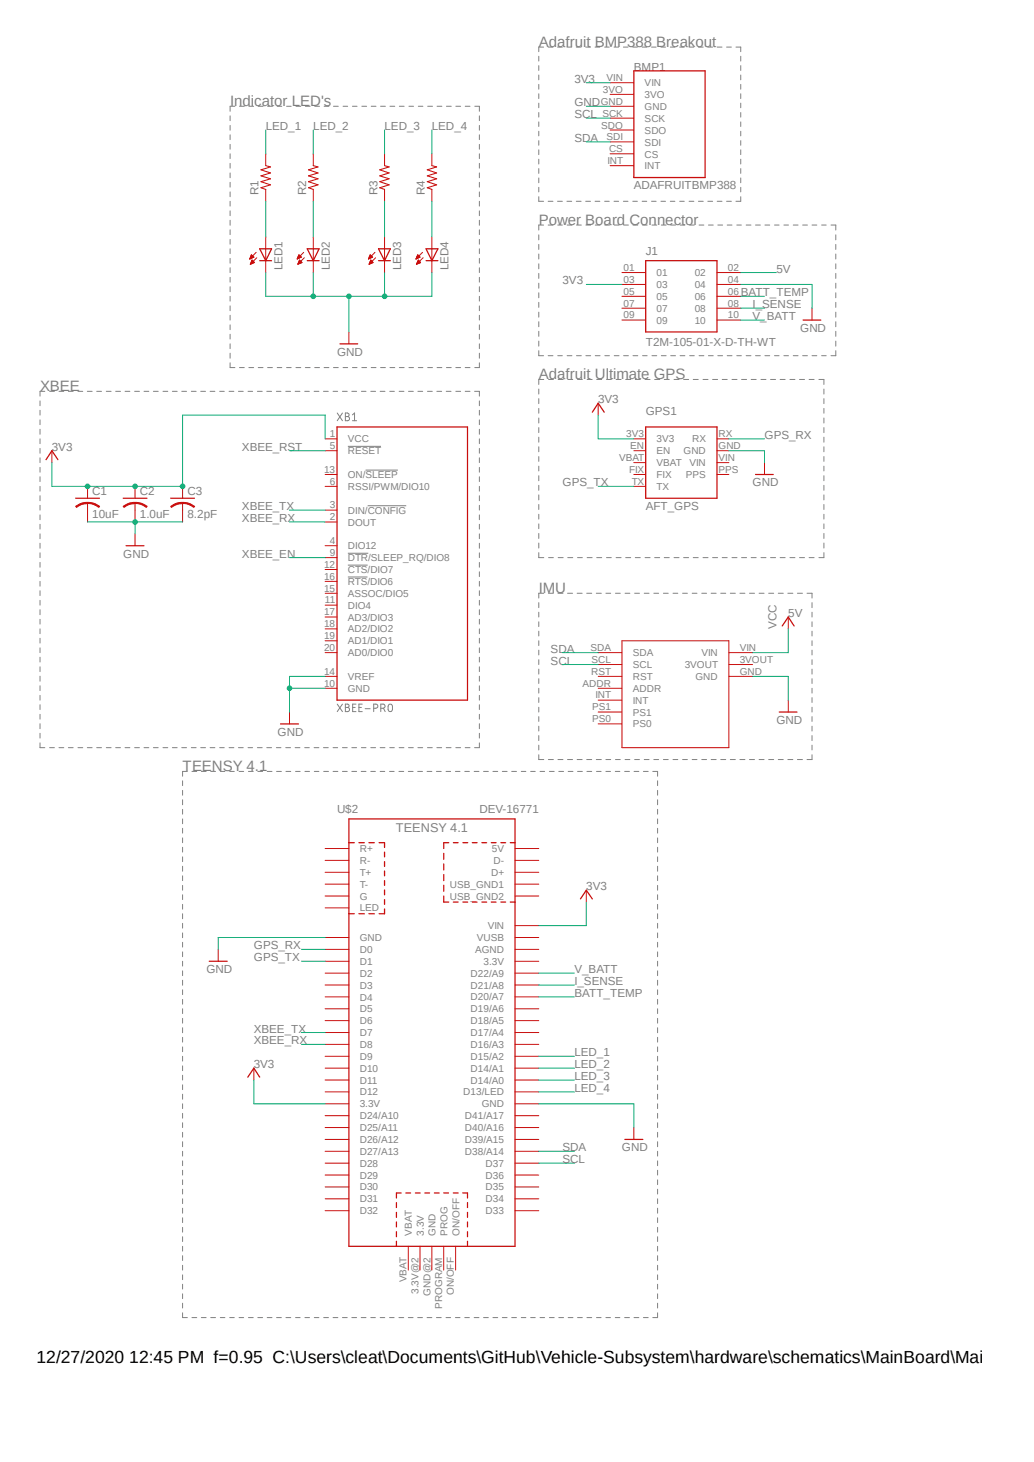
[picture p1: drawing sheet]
<svg xmlns="http://www.w3.org/2000/svg" width="210mm" height="297mm" viewBox="0 0 210 297" stroke-linecap="round" stroke-linejoin="round" font-family="sans-serif">
<defs><g id="words">
<text font-size="3.6" x="7.4" y="276.9">12/27/2020 12:45 PM f=0.95 C:\Users\cleat\Documents\GitHub\Vehicle-Subsystem\hardware\schematics\MainBoard\MainBoard</text>
<g font-size="3" fill="#808080">
<text x="109.4" y="9.6">Adafruit BMP388 Breakout</text>
<text x="46.7" y="21.6">Indicator LED's</text>
<text x="109.4" y="45.7">Power Board Connector</text>
<text x="109.4" y="77.1">Adafruit Ultimate GPS</text>
<text x="8.1" y="79.5">XBEE</text>
<text x="109.4" y="120.5">IMU</text>
<text x="37.1" y="156.7">TEENSY 4.1</text>
</g>
<text font-size="2.6" fill="#808080" x="80.4" y="169">TEENSY 4.1</text>
<g font-size="2.4" fill="#808080">
<text x="116.7" y="16.8">3V3</text>
<text x="128.7" y="14.4">BMP1</text>
<text x="116.7" y="21.6">GND</text>
<text x="54" y="26.4">LED_1</text>
<text x="63.6" y="26.4">LED_2</text>
<text x="78.1" y="26.4">LED_3</text>
<text x="87.7" y="26.4">LED_4</text>
<text x="116.7" y="28.8">SDA</text>
<text x="116.7" y="24">SCL</text>
<text x="52.5" y="39.7" transform="rotate(-90 52.5 39.7)">R1</text>
<text x="62.2" y="39.7" transform="rotate(-90 62.2 39.7)">R2</text>
<text x="76.7" y="39.7" transform="rotate(-90 76.7 39.7)">R3</text>
<text x="86.3" y="39.7" transform="rotate(-90 86.3 39.7)">R4</text>
<text x="128.7" y="38.5">ADAFRUITBMP388</text>
<text x="131.1" y="51.8">J1</text>
<text x="57.4" y="54.9" transform="rotate(-90 57.4 54.9)">LED1</text>
<text x="67" y="54.9" transform="rotate(-90 67 54.9)">LED2</text>
<text x="81.4" y="54.9" transform="rotate(-90 81.4 54.9)">LED3</text>
<text x="91.1" y="54.9" transform="rotate(-90 91.1 54.9)">LED4</text>
<text x="114.3" y="57.8">3V3</text>
<text x="157.7" y="55.4">5V</text>
<text x="150.5" y="60.2">BATT_TEMP</text>
<text x="152.9" y="65">V_BATT</text>
<text x="152.9" y="62.6">I_SENSE</text>
<text x="131.1" y="70.4">T2M-105-01-X-D-TH-WT</text>
<text x="162.5" y="67.4">GND</text>
<text x="68.5" y="72.3">GND</text>
<text x="121.5" y="81.9">3V3</text>
<text x="131.1" y="84.3">GPS1</text>
<text x="155.3" y="89.2">GPS_RX</text>
<text x="10.5" y="91.6">3V3</text>
<text x="49.1" y="91.6">XBEE_RST</text>
<text x="18.8" y="100.6">C1</text>
<text x="28.4" y="100.6">C2</text>
<text x="38.1" y="100.6">C3</text>
<text x="114.3" y="98.8">GPS_TX</text>
<text x="152.9" y="98.8">GND</text>
<text x="18.8" y="105.2">10uF</text>
<text x="28.4" y="105.2">1.0uF</text>
<text x="38.1" y="105.2">8.2pF</text>
<text x="49.1" y="103.6">XBEE_TX</text>
<text x="49.1" y="106">XBEE_RX</text>
<text x="131.1" y="103.6">AFT_GPS</text>
<text x="25" y="113.3">GND</text>
<text x="49.1" y="113.3">XBEE_EN</text>
<text x="160.1" y="125.4">5V</text>
<text x="157.7" y="127.8" transform="rotate(-90 157.7 127.8)">VCC</text>
<text x="111.8" y="132.6">SDA</text>
<text x="111.8" y="135">SCL</text>
<text x="56.4" y="149.5">GND</text>
<text x="157.7" y="147.1">GND</text>
<text x="68.5" y="165.1">U$2</text>
<text x="97.4" y="165.1">DEV-16771</text>
<text x="119.1" y="180.8">3V3</text>
<text x="41.9" y="197.7">GND</text>
<text x="51.6" y="195.3">GPS_TX</text>
<text x="51.6" y="192.9">GPS_RX</text>
<text x="116.7" y="197.7">V_BATT</text>
<text x="116.7" y="200.1">I_SENSE</text>
<text x="116.7" y="202.5">BATT_TEMP</text>
<text x="51.6" y="209.8">XBEE_TX</text>
<text x="51.6" y="212.2">XBEE_RX</text>
<text x="116.7" y="214.6">LED_1</text>
<text x="51.6" y="217">3V3</text>
<text x="116.7" y="217">LED_2</text>
<text x="116.7" y="219.4">LED_3</text>
<text x="116.7" y="221.8">LED_4</text>
<text x="114.3" y="233.9">SDA</text>
<text x="126.3" y="233.9">GND</text>
<text x="114.3" y="236.3">SCL</text>
</g>
<g font-size="2" fill="#808080">
<text x="123.2" y="16.5">VIN</text>
<text x="130.9" y="17.5">VIN</text>
<text x="122" y="21.3">GND</text>
<text x="122.3" y="23.7">SCK</text>
<text x="122.5" y="18.9">3VO</text>
<text x="130.9" y="19.9">3VO</text>
<text x="130.9" y="22.4">GND</text>
<text x="122.1" y="26.1">SDO</text>
<text x="123.2" y="28.5">SDI</text>
<text x="130.9" y="24.8">SCK</text>
<text x="130.9" y="27.2">SDO</text>
<text x="130.9" y="29.6">SDI</text>
<text x="123.4" y="33.3">INT</text>
<text x="123.7" y="30.9">CS</text>
<text x="130.9" y="32">CS</text>
<text x="130.9" y="34.4">INT</text>
<text x="126.7" y="55">01</text>
<text x="126.7" y="57.4">03</text>
<text x="126.7" y="59.9">05</text>
<text x="133.3" y="56.1">01</text>
<text x="133.3" y="58.5">03</text>
<text x="141.1" y="56.1">02</text>
<text x="141.1" y="58.5">04</text>
<text x="147.8" y="55">02</text>
<text x="147.8" y="57.4">04</text>
<text x="147.8" y="59.9">06</text>
<text x="126.7" y="62.3">07</text>
<text x="126.7" y="64.7">09</text>
<text x="133.3" y="60.9">05</text>
<text x="133.3" y="63.3">07</text>
<text x="133.3" y="65.7">09</text>
<text x="141.1" y="60.9">06</text>
<text x="141.1" y="63.3">08</text>
<text x="141.1" y="65.7">10</text>
<text x="147.8" y="62.3">08</text>
<text x="147.8" y="64.7">10</text>
<text x="67" y="88.8">1</text>
<text x="70.7" y="89.9">VCC</text>
<text x="127.2" y="88.8">3V3</text>
<text x="133.3" y="89.9">3V3</text>
<text x="140.6" y="89.9">RX</text>
<text x="146" y="88.8">RX</text>
<text x="67" y="91.2">5</text>
<text x="70.7" y="92.3">RESET</text>
<text x="125.7" y="93.6">VBAT</text>
<text x="128" y="91.2">EN</text>
<text x="133.3" y="92.3">EN</text>
<text x="133.3" y="94.7">VBAT</text>
<text x="138.9" y="92.3">GND</text>
<text x="140" y="94.7">VIN</text>
<text x="146" y="91.2">GND</text>
<text x="146" y="93.6">VIN</text>
<text x="65.8" y="96.1">13</text>
<text x="67" y="98.5">6</text>
<text x="70.7" y="99.5">RSSI/PWM/DIO10</text>
<text x="70.7" y="97.1">ON/SLEEP</text>
<text x="127.8" y="96.1">FIX</text>
<text x="128.3" y="98.5">TX</text>
<text x="133.3" y="97.1">FIX</text>
<text x="133.3" y="99.5">TX</text>
<text x="139.3" y="97.1">PPS</text>
<text x="146" y="96.1">PPS</text>
<text x="67" y="105.7">2</text>
<text x="67" y="103.3">3</text>
<text x="70.7" y="106.8">DOUT</text>
<text x="70.7" y="104.4">DIN/CONFIG</text>
<text x="67" y="110.5">4</text>
<text x="67" y="112.9">9</text>
<text x="70.7" y="111.6">DIO12</text>
<text x="65.8" y="115.4">12</text>
<text x="65.8" y="117.8">16</text>
<text x="70.7" y="114">DTR/SLEEP_RQ/DIO8</text>
<text x="70.7" y="116.4">CTS/DIO7</text>
<text x="70.7" y="118.8">RTS/DIO6</text>
<text x="65.8" y="120.2">15</text>
<text x="65.8" y="125">17</text>
<text x="66" y="122.6">11</text>
<text x="70.7" y="123.7">DIO4</text>
<text x="70.7" y="121.2">ASSOC/DIO5</text>
<text x="65.8" y="127.4">18</text>
<text x="65.8" y="129.8">19</text>
<text x="70.7" y="126.1">AD3/DIO3</text>
<text x="70.7" y="128.5">AD2/DIO2</text>
<text x="70.7" y="130.9">AD1/DIO1</text>
<text x="65.8" y="137.1">14</text>
<text x="65.8" y="132.2">20</text>
<text x="70.7" y="133.3">AD0/DIO0</text>
<text x="119.9" y="132.2">SDA</text>
<text x="120.1" y="137.1">RST</text>
<text x="120.1" y="134.7">SCL</text>
<text x="128.5" y="133.3">SDA</text>
<text x="128.5" y="135.7">SCL</text>
<text x="139.1" y="135.7">3VOUT</text>
<text x="142.5" y="133.3">VIN</text>
<text x="150.2" y="132.2">VIN</text>
<text x="150.2" y="134.7">3VOUT</text>
<text x="150.2" y="137.1">GND</text>
<text x="65.8" y="139.5">10</text>
<text x="70.7" y="140.5">GND</text>
<text x="70.7" y="138.1">VREF</text>
<text x="118.3" y="139.5">ADDR</text>
<text x="120.9" y="141.9">INT</text>
<text x="128.5" y="138.1">RST</text>
<text x="128.5" y="140.5">ADDR</text>
<text x="128.5" y="143">INT</text>
<text x="141.3" y="138.1">GND</text>
<text x="120.3" y="144.3">PS1</text>
<text x="120.3" y="146.7">PS0</text>
<text x="128.5" y="145.4">PS1</text>
<text x="128.5" y="147.8">PS0</text>
<text x="73.1" y="173.1">R+</text>
<text x="99.9" y="173.1">5V</text>
<text x="73.1" y="175.5">R-</text>
<text x="73.1" y="177.9">T+</text>
<text x="99.7" y="177.9">D+</text>
<text x="100.2" y="175.5">D-</text>
<text x="73.1" y="182.8">G</text>
<text x="73.1" y="180.3">T-</text>
<text x="73.1" y="185.2">LED</text>
<text x="91.4" y="182.8">USB_GND2</text>
<text x="91.4" y="180.3">USB_GND1</text>
<text x="73.1" y="191.2">GND</text>
<text x="96.9" y="191.2">VUSB</text>
<text x="99.1" y="188.8">VIN</text>
<text x="73.1" y="193.6">D0</text>
<text x="73.1" y="196">D1</text>
<text x="96.5" y="193.6">AGND</text>
<text x="98.2" y="196">3.3V</text>
<text x="73.1" y="198.5">D2</text>
<text x="73.1" y="200.9">D3</text>
<text x="73.1" y="203.3">D4</text>
<text x="95.6" y="203.2">D20/A7</text>
<text x="95.6" y="200.8">D21/A8</text>
<text x="95.6" y="198.4">D22/A9</text>
<text x="73.1" y="205.7">D5</text>
<text x="73.1" y="208.1">D6</text>
<text x="95.6" y="208.1">D18/A5</text>
<text x="95.6" y="205.7">D19/A6</text>
<text x="73.1" y="210.5">D7</text>
<text x="73.1" y="212.9">D8</text>
<text x="73.1" y="215.3">D9</text>
<text x="95.6" y="215.3">D15/A2</text>
<text x="95.6" y="212.9">D16/A3</text>
<text x="95.6" y="210.5">D17/A4</text>
<text x="73.1" y="217.7">D10</text>
<text x="73.1" y="220.1">D11</text>
<text x="95.6" y="220.1">D14/A0</text>
<text x="95.6" y="217.7">D14/A1</text>
<text x="73.1" y="222.5">D12</text>
<text x="73.1" y="225">3.3V</text>
<text x="73.1" y="227.4">D24/A10</text>
<text x="94.1" y="222.5">D13/LED</text>
<text x="94.4" y="227.4">D41/A17</text>
<text x="97.9" y="225">GND</text>
<text x="73.1" y="229.8">D25/A11</text>
<text x="73.1" y="232.2">D26/A12</text>
<text x="94.4" y="232.2">D39/A15</text>
<text x="94.4" y="229.8">D40/A16</text>
<text x="73.1" y="234.6">D27/A13</text>
<text x="73.1" y="237">D28</text>
<text x="73.1" y="239.4">D29</text>
<text x="94.4" y="234.6">D38/A14</text>
<text x="98.6" y="239.4">D36</text>
<text x="98.6" y="237">D37</text>
<text x="73.1" y="241.9">D30</text>
<text x="73.1" y="244.3">D31</text>
<text x="98.6" y="244.3">D34</text>
<text x="98.6" y="241.9">D35</text>
<text x="73.1" y="246.7">D32</text>
<text x="83.7" y="251" transform="rotate(-90 83.7 251)">VBAT</text>
<text x="86.1" y="251" transform="rotate(-90 86.1 251)">3.3V</text>
<text x="88.5" y="251" transform="rotate(-90 88.5 251)">GND</text>
<text x="90.9" y="251" transform="rotate(-90 90.9 251)">PROG</text>
<text x="93.3" y="251" transform="rotate(-90 93.3 251)">ON/OFF</text>
<text x="98.6" y="246.7">D33</text>
<text x="82.6" y="260.5" transform="rotate(-90 82.6 260.5)">VBAT</text>
<text x="85" y="262.9" transform="rotate(-90 85 262.9)">3.3V@2</text>
<text x="87.4" y="263.2" transform="rotate(-90 87.4 263.2)">GND@2</text>
<text x="92.2" y="263.1" transform="rotate(-90 92.2 263.1)">ON/OFF</text>
<text x="89.8" y="265.9" transform="rotate(-90 89.8 265.9)">PROGRAM</text>
</g>
</g></defs>
<path d="M7.4 6.4l162.5 261.4M169.9 6.4l-162.5 261.4" fill="none" stroke="#fff" stroke-width=".2"/>
<g fill="none" stroke="#808080" stroke-width=".2">
<path d="M109.4 11.4v1M109.4 13.3v1M109.4 15.2v1M109.4 17.1v1M109.4 19v1M110.4 9.6h-1v.9M111.3 9.6h1M113.2 9.6h1M115.1 9.6h1M117.1 9.6h.9M119 9.6h.9M120.9 9.6h.9"/>
<path d="M122.8 9.6h.9M124.7 9.6h.9M126.6 9.6h1M128.5 9.6h1M130.4 9.6h1M132.3 9.6h1M134.2 9.6h1M136.1 9.6h1M138 9.6h1M140 9.6h.9M141.9 9.6h.9M143.8 9.6h.9"/>
<path d="M145.7 9.6h.9M147.6 9.6h.9M149.5 9.6h1v.9M150.5 11.4v1M150.5 13.3v1M150.5 15.2v1M150.5 17.1v1M150.5 19v1M46.7 23.5v1M46.7 25.5v1M46.7 27.4v1M46.7 29.3v1"/>
<path d="M46.7 31.2v1M46.7 33.2v1M46.7 35.1v1M46.7 37v1M46.7 39v1M47.7 21.6h-1v1M48.6 21.6h1M50.5 21.6h1M52.5 21.6h.9M54.4 21.6h.9M56.3 21.6h.9M58.2 21.6h.9"/>
<path d="M60.1 21.6h1M62 21.6h1M63.9 21.6h1M65.8 21.6h1M67.7 21.6h1M69.7 21.6h.9M71.6 21.6h.9M73.5 21.6h1M75.4 21.6h1M77.3 21.6h1M79.2 21.6h1M81.1 21.6h1"/>
<path d="M83.1 21.6h.9M85 21.6h.9M86.9 21.6h.9M88.8 21.6h.9M90.7 21.6h1M92.6 21.6h1M94.5 21.6h1M96.4 21.6h1v1M97.4 23.5v1M97.4 25.5v1M97.4 27.4v1M97.4 29.3v1"/>
<path d="M97.4 31.2v1M97.4 33.2v1M97.4 35.1v1M97.4 37v1M97.4 39v1M109.4 21v.9M109.4 22.9v.9M109.4 24.8v.9M109.4 26.7v.9M109.4 28.6v.9M109.4 30.4v1M109.4 32.3v1"/>
<path d="M109.4 34.2v1M109.4 36.2v.9M109.4 38.1v.9M109.4 40v.9h1M150.5 40v.9h-1M150.5 21v.9M150.5 22.9v.9M150.5 24.8v.9M150.5 26.7v.9M150.5 28.6v.9M150.5 30.4v1M150.5 32.3v1"/>
<path d="M150.5 34.2v1M150.5 36.2v.9M150.5 38.1v.9M46.7 40.9v1M46.7 42.8v1M46.7 44.7v1.1M46.7 46.7v1M46.7 48.6v1M46.7 50.5v1M46.7 52.5v1M46.7 54.4v1M46.7 56.3v1"/>
<path d="M46.7 58.3v1M97.4 40.9v1M97.4 42.8v1M97.4 44.7v1.1M97.4 46.7v1M97.4 48.6v1M97.4 50.5v1M97.4 52.5v1M97.4 54.4v1M97.4 56.3v1M97.4 58.3v1M109.4 47.7v1"/>
<path d="M109.4 49.7v1M109.4 51.6v1M109.4 53.6v1M109.4 55.5v1.1M109.4 57.5v1M109.4 59.5v1M110.4 45.7h-1v1M111.3 45.7h1M111.3 40.9h1M113.2 40.9h1M113.3 45.7h.9M115.1 40.9h1"/>
<path d="M115.2 45.7h1M117.1 40.9h.9M117.1 45.7h1M119 40.9h.9M119 45.7h1M120.9 40.9h.9M120.9 45.7h1M122.8 40.9h.9M122.9 45.7h.9M124.7 40.9h.9M124.8 45.7h.9M126.6 40.9h1"/>
<path d="M126.7 45.7h.9M128.5 40.9h1M128.6 45.7h.9M130.4 40.9h1M130.5 45.7h.9M132.3 40.9h1M132.4 45.7h1M134.2 40.9h1M134.3 45.7h1M136.1 40.9h1M136.2 45.7h1M138 40.9h1"/>
<path d="M138.1 45.7h1M140 40.9h.9M140.1 45.7h.9M141.9 40.9h.9M142 45.7h1M143.8 40.9h.9M143.9 45.7h1M145.7 40.9h.9M145.8 45.7h1M147.6 40.9h.9M147.7 45.7h1M149.6 45.7h1"/>
<path d="M151.6 45.7h.9M153.5 45.7h.9M155.4 45.7h.9M157.3 45.7h.9M159.2 45.7h.9M161.1 45.7h1M163 45.7h1M164.9 45.7h1M166.9 45.7h.9M168.8 45.7h1v1M169.8 47.7v1M169.8 49.7v1"/>
<path d="M169.8 51.6v1M169.8 53.6v1M169.8 55.5v1.1M169.8 57.5v1M169.8 59.5v1M9.1 79.5h-1v1M10.1 79.5h.9M12 79.5h1M13.9 79.5h1M15.8 79.5h1M17.7 79.5h1M19.6 79.5h1"/>
<path d="M21.6 79.5h1M23.5 79.5h1M25.4 79.5h1M27.3 79.5h1M29.3 79.5h.9M31.2 79.5h.9M33.1 79.5h1M35 79.5h1M36.9 79.5h1M38.9 79.5h.9M40.8 79.5h.9M42.7 79.5h.9"/>
<path d="M44.6 79.5h1M46.5 79.5h1M46.7 73.7v1h1M46.7 60.2v1M46.7 62.1v1M46.7 64.1v.9M46.7 66v1M46.7 67.9v1M46.7 69.8v1M46.7 71.8v1M48.4 79.5h1M48.6 74.7h1"/>
<path d="M50.4 79.5h.9M50.5 74.7h1M52.3 79.5h1M52.5 74.7h.9M54.2 79.5h1M54.4 74.7h.9M56.1 79.5h1M56.3 74.7h.9M58 79.5h1M58.2 74.7h.9M59.9 79.5h1M60.1 74.7h1"/>
<path d="M61.9 79.5h.9M62 74.7h1M63.8 79.5h1M63.9 74.7h1M65.7 79.5h1M65.8 74.7h1M67.6 79.5h1M67.7 74.7h1M69.6 79.5h.9M69.7 74.7h.9M71.5 79.5h.9M71.6 74.7h.9"/>
<path d="M73.4 79.5h.9M73.5 74.7h1M75.3 79.5h1M75.4 74.7h1M77.2 79.5h1M77.3 74.7h1M79.2 79.5h.9M79.2 74.7h1M81.1 79.5h.9M81.1 74.7h1M83 79.5h.9M83.1 74.7h.9"/>
<path d="M84.9 79.5h1M85 74.7h.9M86.8 79.5h1M86.9 74.7h.9M88.7 79.5h1M88.8 74.7h.9M90.6 79.5h1M90.7 74.7h1M92.6 74.7h1M92.6 79.5h1M94.5 74.7h1M94.5 79.5h1"/>
<path d="M96.4 79.5h1v1M97.4 60.2v1M97.4 62.1v1M97.4 64.1v.9M97.4 66v1M97.4 67.9v1M97.4 69.8v1M97.4 71.8v1M97.4 73.7v1h-1M109.4 61.4v1M109.4 63.4v1M109.4 65.4v1"/>
<path d="M109.4 67.3v1M109.4 69.3v1M109.4 71.2v1.1h1M109.4 79v1.1M110.4 77.1h-1v1M111.3 72.3h1M111.4 77.1h1M113.3 72.3h.9M113.4 77.1h1M115.2 72.3h1M115.3 77.1h1M117.1 72.3h1"/>
<path d="M117.3 77.1h1M119 72.3h1M119.3 77.1h1M120.9 72.3h1M121.2 77.1h1M122.9 72.3h.9M123.2 77.1h1M124.8 72.3h.9M125.1 77.1h1.1M126.7 72.3h.9M127.1 77.1h1M128.6 72.3h.9"/>
<path d="M129 77.1h1M130.5 72.3h.9M131 77.1h1M132.4 72.3h1M133 77.1h1M134.3 72.3h1M134.9 77.1h1M136.2 72.3h1M136.9 77.1h1M138.1 72.3h1M138.9 77.1h1M140.1 72.3h.9"/>
<path d="M140.8 77.1h1M142 72.3h1M142.8 77.1h1M143.9 72.3h1M144.7 77.1h1.1M145.8 72.3h1M146.7 77.1h1M147.7 72.3h1M148.7 77.1h1M149.6 72.3h1M150.6 77.1h1M151.6 72.3h.9"/>
<path d="M152.6 77.1h1M153.5 72.3h.9M154.6 77.1h1M155.4 72.3h.9M156.5 77.1h1M157.3 72.3h.9M158.5 77.1h1M159.2 72.3h.9M160.4 77.1h1.1M161.1 72.3h1M162.4 77.1h1M163 72.3h1"/>
<path d="M164.3 77.1h1.1M164.9 72.3h1M166.3 77.1h1v1M166.9 72.3h.9M167.3 79v1.1M169.8 61.4v1M169.8 63.4v1M169.8 65.4v1M169.8 67.3v1M169.8 69.3v1M169.8 71.2v1.1h-1M8.1 81.4v1"/>
<path d="M8.1 83.4v.9M8.1 85.3v1M8.1 87.2v1M8.1 89.2v.9M8.1 91.1v1M8.1 93v1M8.1 95v.9M8.1 96.9v.9M8.1 98.8v1M68.5 83.9l1.1 1.6M69.6 83.9l-1.1 1.6M70.1 83.9l.8 .2v.4l-.3 .1a.42 .42 0 0 1 .4 .4 .42 .42 0 0 1-.4 .5h-.5z"/>
<path d="M70.1 84.6h.5M70.7 90.7h6.7M71.6 85.5h.8M71.6 84.3l.4-.4v1.6M74.3 95.5h6.5M97.4 81.4v1M97.4 83.4v.9M97.4 85.3v1M97.4 87.2v1M97.4 89.2v.9M97.4 91.1v1M97.4 93v1"/>
<path d="M97.4 95v.9M97.4 96.9v.9M97.4 98.8v1M109.4 81v1M109.4 83v.9M109.4 84.9v1M109.4 86.9v1M109.4 88.8v1M109.4 90.8v1M109.4 92.8v.9M109.4 94.7v1M109.4 96.6v1.1"/>
<path d="M109.4 98.6v1M167.3 81v1M167.3 83v.9M167.3 84.9v1M167.3 86.9v1M167.3 88.8v1M167.3 90.8v1M167.3 92.8v.9M167.3 94.7v1M167.3 96.6v1.1M167.3 98.6v1M8.1 100.7v1"/>
<path d="M8.1 102.7v.9M8.1 104.6v1M8.1 106.5v1M8.1 108.5v.9M8.1 110.4v1M8.1 112.3v1M8.1 114.3v.9M8.1 116.2v.9M8.1 118.1v1M70.7 112.4h4.1M70.7 114.8h4M70.7 117.2h3.9"/>
<path d="M74.7 102.7h7.8M97.4 100.7v1M97.4 102.7v.9M97.4 104.6v1M97.4 106.5v1M97.4 108.5v.9M97.4 110.4v1M97.4 112.3v1M97.4 114.3v.9M97.4 116.2v.9M97.4 118.1v1M109.4 112.3v1h1"/>
<path d="M109.4 100.5v1.1M109.4 102.5v1M109.4 104.5v1M109.4 106.4v1M109.4 108.4v1M109.4 110.3v1M111.4 113.3h1M113.4 113.3h1M115.3 113.3h1M117.3 113.3h1M119.3 113.3h1M121.2 113.3h1"/>
<path d="M123.2 113.3h1M125.1 113.3h1.1M127.1 113.3h1M129 113.3h1M131 113.3h1M133 113.3h1M134.9 113.3h1M136.9 113.3h1M138.9 113.3h1M140.8 113.3h1M142.8 113.3h1M144.7 113.3h1.1"/>
<path d="M146.7 113.3h1M148.7 113.3h1M150.6 113.3h1M152.6 113.3h1M154.6 113.3h1M156.5 113.3h1M158.5 113.3h1M160.4 113.3h1.1M162.4 113.3h1M164.3 113.3h1.1M167.3 100.5v1.1M167.3 102.5v1"/>
<path d="M167.3 104.5v1M167.3 106.4v1M167.3 108.4v1M167.3 110.3v1M167.3 112.3v1h-1M8.1 120v1M8.1 122v.9M8.1 123.9v1M8.1 125.8v1M8.1 127.8v.9M8.1 129.7v.9M8.1 131.6v1"/>
<path d="M8.1 133.5v1M8.1 135.5v.9M8.1 137.4v1M8.1 139.3v1M97.4 120v1M97.4 122v.9M97.4 123.9v1M97.4 125.8v1M97.4 127.8v.9M97.4 129.7v.9M97.4 131.6v1M97.4 133.5v1"/>
<path d="M97.4 135.5v.9M97.4 137.4v1M97.4 139.3v1M109.4 122.4v1M109.4 124.4v.9M109.4 126.3v1M109.4 128.2v1M109.4 130.2v.9M109.4 132.1v1M109.4 134v1M109.4 135.9v1M109.4 137.9v1"/>
<path d="M109.4 139.8v1M110.4 120.5h-1v1M111.4 120.5h1M113.3 120.5h1M115.3 120.5h1M117.2 120.5h1M119.2 120.5h1M121.1 120.5h1M123.1 120.5h.9M125 120.5h1M127 120.5h.9M128.9 120.5h1"/>
<path d="M130.9 120.5h.9M132.8 120.5h1M134.7 120.5h1M136.7 120.5h1M138.6 120.5h1M140.6 120.5h1M142.5 120.5h1M144.4 120.5h1.1M146.4 120.5h1M148.3 120.5h1.1M150.3 120.5h1M152.2 120.5h1"/>
<path d="M154.2 120.5h1M156.1 120.5h1M158.1 120.5h1M160 120.5h1M162 120.5h1M163.9 120.5h1v1M164.9 122.4v1M164.9 124.4v.9M164.9 126.3v1M164.9 128.2v1M164.9 130.2v.9M164.9 132.1v1"/>
<path d="M164.9 134v1M164.9 135.9v1M164.9 137.9v1M164.9 139.8v1M8.1 150.9v1h1M8.1 141.3v.9M8.1 143.2v.9M8.1 145.1v1M8.1 147v1M8.1 149v.9M10.1 151.9h.9M12 151.9h1"/>
<path d="M13.9 151.9h1M15.8 151.9h1M17.7 151.9h1M19.6 151.9h1M21.6 151.9h1M23.5 151.9h1M25.4 151.9h1M27.3 151.9h1M29.3 151.9h.9M31.2 151.9h.9M33.1 151.9h1M35 151.9h1"/>
<path d="M36.9 151.9h1M37.1 158.6v1M38.1 156.7h-1v1M38.9 151.9h.9M39 156.7h1M40.8 151.9h.9M40.9 156.7h1M42.7 151.9h.9M42.8 156.7h1M44.6 151.9h1M44.7 156.7h1M46.5 151.9h1"/>
<path d="M46.7 156.7h.9M48.4 151.9h1M48.6 156.7h.9M50.4 151.9h.9M50.5 156.7h.9M52.3 151.9h1M52.4 156.7h.9M54.2 151.9h1M54.3 156.7h.9M56.1 151.9h1M56.2 156.7h.9M58 151.9h1"/>
<path d="M58.1 156.7h1M59.9 151.9h1M60 156.7h1M61.9 151.9h.9M61.9 156.7h1M63.8 151.9h1M63.8 156.7h1M65.7 151.9h1M65.7 156.7h1M67.6 151.9h1M67.6 156.7h1M68.5 143l1.1 1.6"/>
<path d="M69.6 151.9h.9M69.6 156.7h.9M69.6 143l-1.1 1.6M70.1 143h.5a.34 .34 0 0 1 .3 .4 .34 .34 0 0 1-.3 .3 .42 .42 0 0 1 .4 .4 .42 .42 0 0 1-.4 .5h-.5zM70.1 143.7h.5M71.5 151.9h.9M71.5 156.7h.9M71.6 143.7h.5M72.3 143h-.7v1.6h.7M72.9 143.7h.5M73.4 156.7h.9M73.4 151.9h.9"/>
<path d="M73.6 143h-.7v1.6h.7M74.2 144h1M75.3 151.9h1M75.3 156.7h.9M75.9 143.9h.4a.42 .42 0 0 0 .5-.4 .42 .42 0 0 0-.5-.5h-.4v1.6M77.2 151.9h1M77.2 156.7h.9M77.3 143.9h.5a.42 .42 0 0 0 .4-.4 .42 .42 0 0 0-.4-.5h-.5v1.6M77.9 143.9l.3 .7M79 143.1h.5l.2 .4v.6l-.2 .4h-.5l-.2-.4v-.6zM79.1 156.7h1M79.2 151.9h.9"/>
<path d="M81 156.7h1M81.1 151.9h.9M82.9 156.7h1M83 151.9h.9M84.8 156.7h1M84.9 151.9h1M86.7 156.7h1M86.8 151.9h1M88.6 156.7h1M88.7 151.9h1M90.6 156.7h.9M90.6 151.9h1"/>
<path d="M92.5 156.7h.9M92.6 151.9h1M94.4 156.7h.9M94.5 151.9h1M96.3 156.7h1M97.4 141.3v.9M97.4 143.2v.9M97.4 145.1v1M97.4 147v1M97.4 149v.9M97.4 150.9v1h-1M98.2 156.7h1"/>
<path d="M100.1 156.7h1M102 156.7h1M103.9 156.7h1M105.9 156.7h.9M107.8 156.7h.9M109.4 141.7v1M109.4 143.7v1M109.4 145.6v1M109.4 147.5v1M109.4 149.4v1.1M109.4 151.4v1M109.4 153.3v1h1"/>
<path d="M109.7 156.7h.9M111.4 154.3h1M111.6 156.7h1M113.3 154.3h1M113.5 156.7h1M115.3 154.3h1M115.4 156.7h1M117.2 154.3h1M117.3 156.7h1M119.2 154.3h1M119.2 156.7h1M121.1 154.3h1"/>
<path d="M121.2 156.7h.9M123.1 154.3h.9M123.1 156.7h.9M125 156.7h.9M125 154.3h1M126.9 156.7h.9M127 154.3h.9M128.8 156.7h1M128.9 154.3h1M130.7 156.7h1M130.9 154.3h.9M132.6 156.7h1v1"/>
<path d="M132.8 154.3h1M133.6 158.6v1M134.7 154.3h1M136.7 154.3h1M138.6 154.3h1M140.6 154.3h1M142.5 154.3h1M144.4 154.3h1.1M146.4 154.3h1M148.3 154.3h1.1M150.3 154.3h1M152.2 154.3h1"/>
<path d="M154.2 154.3h1M156.1 154.3h1M158.1 154.3h1M160 154.3h1M162 154.3h1M164.9 141.7v1M164.9 143.7v1M164.9 145.6v1M164.9 147.5v1M164.9 149.4v1.1M164.9 151.4v1M164.9 153.3v1h-1"/>
<path d="M37.1 160.6v.9M37.1 162.5v1M37.1 164.4v1M37.1 166.4v.9M37.1 168.3v.9M37.1 170.2v1M37.1 172.1v1M37.1 174.1v.9M37.1 176v1M37.1 177.9v1M37.1 179.9v.9M133.6 160.6v.9"/>
<path d="M133.6 162.5v1M133.6 164.4v1M133.6 166.4v.9M133.6 168.3v.9M133.6 170.2v1M133.6 172.1v1M133.6 174.1v.9M133.6 176v1M133.6 177.9v1M133.6 179.9v.9M37.1 181.8v1M37.1 183.7v1"/>
<path d="M37.1 185.6v1M37.1 187.6v1M37.1 189.5v1M37.1 191.4v1M37.1 193.4v1M37.1 195.3v1M37.1 197.2v1M37.1 199.1v1.1M133.6 181.8v1M133.6 183.7v1M133.6 185.6v1M133.6 187.6v1"/>
<path d="M133.6 189.5v1M133.6 191.4v1M133.6 193.4v1M133.6 195.3v1M133.6 197.2v1M133.6 199.1v1.1M37.1 201.1v1M37.1 203v1M37.1 204.9v1M37.1 206.9v1M37.1 208.8v1M37.1 210.7v1"/>
<path d="M37.1 212.7v1M37.1 214.6v1M37.1 216.5v1M37.1 218.4v1M133.6 201.1v1M133.6 203v1M133.6 204.9v1M133.6 206.9v1M133.6 208.8v1M133.6 210.7v1M133.6 212.7v1M133.6 214.6v1"/>
<path d="M133.6 216.5v1M133.6 218.4v1M37.1 220.4v1M37.1 222.3v1M37.1 224.2v1M37.1 226.2v1M37.1 228.1v1M37.1 230v1M37.1 231.9v1.1M37.1 233.9v1M37.1 235.8v1M37.1 237.7v1"/>
<path d="M37.1 239.7v1M133.6 220.4v1M133.6 222.3v1M133.6 224.2v1M133.6 226.2v1M133.6 228.1v1M133.6 230v1M133.6 231.9v1.1M133.6 233.9v1M133.6 235.8v1M133.6 237.7v1M133.6 239.7v1"/>
<path d="M37.1 241.6v1M37.1 243.5v1M37.1 245.4v1.1M37.1 247.4v1M37.1 249.3v1M37.1 251.2v1M37.1 253.2v1M37.1 255.1v1M37.1 257v1M37.1 259v1M133.6 241.6v1M133.6 243.5v1"/>
<path d="M133.6 245.4v1.1M133.6 247.4v1M133.6 249.3v1M133.6 251.2v1M133.6 253.2v1M133.6 255.1v1M133.6 257v1M133.6 259v1M37.1 260.9v1M37.1 262.8v1M37.1 264.8v.9M37.1 266.7v1h1"/>
<path d="M39 267.7h1M40.9 267.7h1M42.8 267.7h1M44.7 267.7h1M46.7 267.7h.9M48.6 267.7h.9M50.5 267.7h.9M52.4 267.7h.9M54.3 267.7h.9M56.2 267.7h.9M58.1 267.7h1M60 267.7h1"/>
<path d="M61.9 267.7h1M63.8 267.7h1M65.7 267.7h1M67.6 267.7h1M69.6 267.7h.9M71.5 267.7h.9M73.4 267.7h.9M75.3 267.7h.9M77.2 267.7h.9M79.1 267.7h1M81 267.7h1M82.9 267.7h1"/>
<path d="M84.8 267.7h1M86.7 267.7h1M88.6 267.7h1M90.6 267.7h.9M92.5 267.7h.9M94.4 267.7h.9M96.3 267.7h1M98.2 267.7h1M100.1 267.7h1M102 267.7h1M103.9 267.7h1M105.9 267.7h.9"/>
<path d="M107.8 267.7h.9M109.7 267.7h.9M111.6 267.7h1M113.5 267.7h1M115.4 267.7h1M117.3 267.7h1M119.2 267.7h1M121.2 267.7h.9M123.1 267.7h.9M125 267.7h.9M126.9 267.7h.9M128.8 267.7h1"/>
<path d="M130.7 267.7h1M133.6 266.7v1h-1M133.6 260.9v1M133.6 262.8v1M133.6 264.8v.9"/>
</g>
<path d="M121.5 81.9v2.4M128.7 89.2h2.4M128.7 91.6h2.4M128.7 94h2.4M128.7 96.4h2.4M128.7 98.8h2.4M145.6 89.2h2.4M145.6 91.6h2.4M145.6 94h2.4M145.6 96.4h2.4M155.3 94v2.4M17.8 102.2v1.4" fill="none" stroke="#c90d0c" stroke-width=".2"/>
<path d="M120.3 83.7l1.2-1.8 1.2 1.8M131.1 86.7h14.5v14.5h-14.5zM153.5 96.4h3.6M15.4 101.2h4.8" fill="none" stroke="#c90d0c" stroke-width=".25"/>
<path d="M17.8 102.1a3.6 3.6 0 0 1 2.4 .8l-.1 .2a3.6 3.6 0 0 0-2.3-.8z" fill-rule="evenodd" fill="#c90d0c"/>
<path d="M17.8 102.1a3.6 3.6 0 0 1 2.4 .8l-.1 .2a3.6 3.6 0 0 0-2.3-.8z" fill="none" stroke="#c90d0c" stroke-width=".2"/>
<path d="M15.4 102.9a3.7 3.7 0 0 1 2.4-.8v.2a3.3 3.3 0 0 0-2.3 .8z" fill-rule="evenodd" fill="#c90d0c"/>
<path d="M17.8 98.8v2.4M15.4 102.9a3.7 3.7 0 0 1 2.4-.8v.2a3.3 3.3 0 0 0-2.3 .8zM17.8 103.6v2.4M27.4 102.2v1.4" fill="none" stroke="#c90d0c" stroke-width=".2"/>
<path d="M25 101.2h4.8" fill="none" stroke="#c90d0c" stroke-width=".25"/>
<path d="M27.4 102.1a3.6 3.6 0 0 1 2.5 .8l-.2 .2a3.6 3.6 0 0 0-2.3-.8z" fill-rule="evenodd" fill="#c90d0c"/>
<path d="M27.4 102.1a3.6 3.6 0 0 1 2.5 .8l-.2 .2a3.6 3.6 0 0 0-2.3-.8z" fill="none" stroke="#c90d0c" stroke-width=".2"/>
<path d="M25 102.9a3.7 3.7 0 0 1 2.4-.8v.2a3.3 3.3 0 0 0-2.2 .8z" fill-rule="evenodd" fill="#c90d0c"/>
<path d="M27.4 98.8v2.4M25 102.9a3.7 3.7 0 0 1 2.4-.8v.2a3.3 3.3 0 0 0-2.2 .8zM27.4 103.6v2.4M37.1 102.2v1.4" fill="none" stroke="#c90d0c" stroke-width=".2"/>
<path d="M34.7 101.2h4.8" fill="none" stroke="#c90d0c" stroke-width=".25"/>
<path d="M37.1 102.1a3.6 3.6 0 0 1 2.4 .8l-.1 .2a3.6 3.6 0 0 0-2.3-.8z" fill-rule="evenodd" fill="#c90d0c"/>
<path d="M37.1 102.1a3.6 3.6 0 0 1 2.4 .8l-.1 .2a3.6 3.6 0 0 0-2.3-.8z" fill="none" stroke="#c90d0c" stroke-width=".2"/>
<path d="M34.7 102.9a3.7 3.7 0 0 1 2.4-.8v.2a3.5 3.5 0 0 0-2.3 .8z" fill-rule="evenodd" fill="#c90d0c"/>
<g fill="none" stroke="#c90d0c" stroke-width=".2">
<path d="M123.9 16.8h4.8M123.9 19.2h4.8M54 31.2v2.5M54 38.5v2.4M63.6 31.2v2.5M63.6 38.5v2.4M78.1 31.2v2.5M78.1 38.5v2.4M87.7 31.2v2.5M87.7 38.5v2.4M123.9 21.6h4.8M123.9 24h4.8"/>
<path d="M123.9 26.4h4.8M123.9 28.8h4.8M123.9 31.2h4.8M123.9 33.7h4.8M50.7 52.6h.1M50.8 52.5h.2M50.8 52.4h.4M50.8 52.3h.6M50.9 52.2h.7M50.9 53.6h.1M50.9 53.6h.3M50.9 52.2h.6"/>
<path d="M50.9 52.1h.5M50.9 53.5h.5M51 52h.3M51 53.4h.6M51 51.9h.2M51 53.3h.6M51.1 51.8l-.4 .8M51.1 51.8l.5 .4M51.1 51.8h.1M51.1 53.2h.5M51.1 53.1h.4M51.1 53h.3"/>
<path d="M51.1 53h.2M51.2 52.8l.5 .5-.9 .4zM51.2 52.9h.1M51.6 52.2l-.9 .4M52 51.3l-1.3 1.3M52.2 52.4l-1.4 1.3M54 48.1v7.3M60.4 52.6h.1M60.4 52.5h.3M60.5 52.4h.3M60.5 52.3h.5M60.5 53.6h.2"/>
<path d="M60.5 52.2h.7M60.5 52.2h.6M60.5 53.6h.3M60.6 52.1h.4M60.6 53.5h.4M60.6 52h.4M60.6 53.4h.6M60.7 51.9h.2M60.7 53.3h.6M60.7 51.8h.1M60.7 53.2h.5M60.7 53.1h.4"/>
<path d="M60.7 51.8l-.3 .8M60.7 51.8l.5 .4M60.7 53h.3M60.8 53h.2M60.8 52.9h.1M60.8 52.8l.5 .5-.8 .4zM61.2 52.2l-.8 .4M61.7 51.3l-1.3 1.3M61.8 52.4l-1.3 1.3M63.6 48.1v7.3M74.8 52.6h.1M74.9 52.5h.2"/>
<path d="M74.9 52.4h.4M75 52.3h.5M75 52.2h.6M75 53.6h.1M75 53.6h.3M75.1 52.1h.4M75.1 53.5h.4M75.1 52h.3M75.1 53.4h.6M75.1 51.9h.3M75.1 53.3h.6M75.1 53.2h.6"/>
<path d="M75.2 51.8h.1M75.2 53.1h.4M75.2 51.8l-.4 .8M75.2 51.8l.5 .4-.9 .4M75.2 53h.3M75.3 53h.1M75.3 52.9h.1M75.3 52.8l.5 .5-.8 .4zM76.2 51.3l-1.4 1.3M76.3 52.4l-1.3 1.3M78.1 48.1v7.3M84.5 52.6h.1"/>
<path d="M84.5 52.5h.3M84.6 52.4h.4M84.6 52.3h.6M84.6 52.2h.7M84.6 53.6h.2M84.7 52.2h.5M84.7 53.6h.3M84.7 52.1h.4M84.7 53.5h.5M84.8 52h.2M84.8 53.4h.5M84.8 53.3h.6"/>
<path d="M84.8 51.9h.2M84.8 51.8h.1M84.8 53.2h.5M84.8 53.1h.5M84.9 53h.3M84.9 53h.2M85 52.9h.1M85.3 52.2l-.5-.4-.3 .8M85.3 52.2l-.8 .4M85.4 53.3l-.4-.5-.4 .9M85.4 53.3l-.8 .4M85.8 51.3l-1.3 1.3"/>
<path d="M85.9 52.4l-1.3 1.3M87.7 48.1v7.3M126.3 55.4h4.8M126.3 57.8h4.8M145.6 55.4h4.9M145.6 57.8h4.9M70.9 67.4v2.4M126.3 60.2h4.8M126.3 62.6h4.8M126.3 65h4.8M145.6 60.2h4.9M145.6 62.6h4.9"/>
<path d="M145.6 65h4.9M164.9 62.6v2.4M10.5 91.6v2.4M37.1 98.8v2.4M66 89.2h2.5M66 91.6h2.5M66 98.8h2.5M66 96.4h2.5M27.4 108.5v2.4M34.7 102.9a3.7 3.7 0 0 1 2.4-.8v.2a3.5 3.5 0 0 0-2.3 .8zM37.1 103.6v2.4M66 106h2.5"/>
<path d="M66 103.6h2.5M66 110.9h2.5M66 113.3h2.5M66 115.7h2.5M66 118.1h2.5M66 139.8h2.5M66 122.9h2.5M66 137.4h2.5M66 120.5h2.5M66 125.3h2.5M66 127.8h2.5M66 130.2h2.5"/>
<path d="M66 132.6h2.5M121.5 139.8h4.8M121.5 137.4h4.8M121.5 132.6h4.8M121.5 135h4.8M126.3 130.2h21.7v21.7h-21.7zM148 137.4h4.9M148 132.6h4.9M148 135h4.9M160.1 125.3v2.5M58.8 144.7v2.4M121.5 142.2h4.8"/>
<path d="M121.5 144.7h4.8M121.5 147.1h4.8M160.1 142.2v2.5M66 179.6h4.9M66 177.2h4.9M66 174.8h4.9M66 172.4h4.9M104.6 179.6h4.8M104.6 177.2h4.8M104.6 174.8h4.8M104.6 172.4h4.8M44.3 192.9v2.4"/>
<path d="M66 192.9h4.9M66 190.5h4.9M66 195.3h4.9M66 197.7h4.9M66 182h4.9M66 184.4h4.9M104.6 192.9h4.8M104.6 190.5h4.8M104.6 195.3h4.8M104.6 197.7h4.8M104.6 188h4.8M104.6 182h4.8"/>
<path d="M119.1 180.8v2.5M51.6 217v2.4M66 200.1h4.9M66 202.5h4.9M66 204.9h4.9M66 207.3h4.9M66 209.8h4.9M66 212.2h4.9M66 214.6h4.9M66 217h4.9M66 219.4h4.9M104.6 200.1h4.8"/>
<path d="M104.6 202.5h4.8M104.6 204.9h4.8M104.6 207.3h4.8M104.6 209.8h4.8M104.6 212.2h4.8M104.6 214.6h4.8M104.6 217h4.8M104.6 219.4h4.8M66 221.8h4.9M66 224.2h4.9M66 226.7h4.9M66 229.1h4.9"/>
<path d="M66 231.5h4.9M66 233.9h4.9M66 236.3h4.9M66 238.7h4.9M104.6 221.8h4.8M104.6 224.2h4.8M104.6 226.7h4.8M104.6 229.1h4.8M104.6 231.5h4.8M104.6 233.9h4.8M104.6 236.3h4.8M104.6 238.7h4.8"/>
<path d="M128.7 229.1v2.4M66 241.1h4.9M66 243.5h4.9M66 246h4.9M82.9 253.2v4.8M85.3 253.2v4.8M87.7 253.2v4.8M90.1 253.2v4.8M92.5 253.2v4.8M104.6 241.1h4.8M104.6 243.5h4.8M104.6 246h4.8"/>
</g>
<g fill="none" stroke="#c90d0c" stroke-width=".25">
<path d="M128.7 14.4h14.5v21.7h-14.5zM52.7 50.5h2.5l-1.2 2.5zM52.7 53h2.5M62.4 53h2.4M62.4 50.5h2.4l-1.2 2.5zM76.9 53h2.4M76.9 50.5h2.4l-1.2 2.5zM86.5 53h2.4M86.5 50.5h2.4l-1.2 2.5zM131.1 53h14.5v14.4h-14.5zM69 69.8h3.6M163.1 65h3.6"/>
<path d="M9.4 93.4l1.1-1.8 1.3 1.8M68.5 86.7h26.5v55.5h-26.5zM25.6 110.9h3.7M158.9 127.2l1.2-1.9 1.2 1.9M57 147.1h3.6M158.3 144.7h3.6M70.9 166.4h33.7v86.8h-33.7zM70.9 171.2h1.1M72.9 171.2h1.1M74.9 171.2h1.1M77 171.2h1.1v1M78.1 173.1v1"/>
<path d="M78.1 175v1M78.1 177v.9M78.1 178.9v1M90.1 173.4v1.2M90.1 175.5v1.2M90.1 177.7v1.2M90.1 179.8v1.3M91.1 171.2h-1v1.2M92.1 171.2h.9M94 171.2h1M95.9 171.2h1M97.9 171.2h.9"/>
<path d="M99.8 171.2h1M101.7 171.2h1M103.6 171.2h1M42.5 195.3h3.6M70.9 185.6h1.1M72.9 185.6h1.1M74.9 185.6h1.1M78.1 180.8v1M78.1 182.8v.9M78.1 184.7v.9h-1.1M90.1 182v1.3h1M92.1 183.3h.9"/>
<path d="M94 183.3h1M95.9 183.3h1M97.9 183.3h.9M99.8 183.3h1M101.7 183.3h1M103.6 183.3h1M117.9 182.6l1.2-1.8 1.2 1.8M50.3 218.8l1.3-1.8 1.1 1.8M126.9 231.5h3.7M80.5 244.3v1M80.5 246.3v1M80.5 248.2v1.1"/>
<path d="M80.5 250.2v1M80.5 252.2v1M81.5 242.4h-1v1M82.4 242.4h1M84.4 242.4h.9M86.3 242.4h.9M88.2 242.4h1M90.1 242.4h1M92.1 242.4h.9M94 242.4h1v1M95 244.3v1M95 246.3v1"/>
<path d="M95 248.2v1.1M95 250.2v1M95 252.2v1"/>
</g>
<path d="M54 33.7l.9 .2-1.9 .6 1.9 .6-1.9 .6 1.9 .6-1.9 .6 1.9 .6-1.9 .6 1 .4M63.6 33.7l1 .2-1.9 .6 1.9 .6-1.9 .6 1.9 .6-1.9 .6 1.9 .6-1.9 .6 .9 .4M78.1 33.7l.9 .2-1.9 .6 1.9 .6-1.9 .6 1.9 .6-1.9 .6 1.9 .6-1.9 .6 1 .4M87.7 33.7l1 .2-1.9 .6 1.9 .6-1.9 .6 1.9 .6-1.9 .6 1.9 .6-1.9 .6 .9 .4" fill="none" stroke="#c90d0c" stroke-width=".21"/>
<path d="M10.5 94v4.8h16.9M121.5 84.3v4.9h7.2" fill="none" stroke="#0dab76" stroke-width=".2"/>
<circle cx="17.8" cy="98.8" r=".46" fill="#0dab76"/>
<g fill="none" stroke="#0dab76" stroke-width=".2">
<path d="M27.4 98.8h9.7"/>
<circle cx="17.8" cy="98.8" r=".46"/>
</g>
<circle cx="27.4" cy="98.8" r=".46" fill="#0dab76"/>
<g fill="none" stroke="#0dab76" stroke-width=".2">
<path d="M66 89.2v-4.9h-28.9v14.5"/>
<circle cx="27.4" cy="98.8" r=".46"/>
</g>
<circle cx="37.1" cy="98.8" r=".46" fill="#0dab76"/>
<g fill="none" stroke="#0dab76" stroke-width=".2">
<path d="M119.1 16.8h4.8M119.1 57.8h7.2M121.5 98.8h7.2M148 89.2h7.3M148 91.6h7.3v2.4M17.8 106h19.3M61.2 195.3h4.8M61.2 192.9h4.8M119.1 183.3v4.7h-9.7M51.6 219.4v4.8h14.4"/>
<circle cx="37.1" cy="98.8" r=".46"/>
</g>
<circle cx="27.4" cy="106" r=".46" fill="#0dab76"/>
<g fill="none" stroke="#0dab76" stroke-width=".2">
<path d="M27.4 106v2.5M58.8 139.8h7.2M66 137.4h-7.2v7.3"/>
<circle cx="27.4" cy="106" r=".46"/>
</g>
<circle cx="58.8" cy="139.8" r=".46" fill="#0dab76"/>
<g fill="none" stroke="#0dab76" stroke-width=".2">
<path d="M54 55.4v4.8h33.7v-4.8M78.1 55.4v4.8M109.4 224.2h19.3v4.9"/>
<circle cx="58.8" cy="139.8" r=".46"/>
</g>
<circle cx="78.1" cy="60.2" r=".46" fill="#0dab76"/>
<g fill="none" stroke="#0dab76" stroke-width=".2">
<path d="M63.6 55.4v4.8"/>
<circle cx="78.1" cy="60.2" r=".46"/>
</g>
<circle cx="63.6" cy="60.2" r=".46" fill="#0dab76"/>
<g fill="none" stroke="#0dab76" stroke-width=".2">
<path d="M70.9 60.2v7.2"/>
<circle cx="63.6" cy="60.2" r=".46"/>
</g>
<circle cx="70.9" cy="60.2" r=".46" fill="#0dab76"/>
<g fill="none" stroke="#0dab76" stroke-width=".2">
<path d="M54 26.4v4.8M63.6 26.4v4.8M78.1 26.4v4.8M87.7 26.4v4.8M119.1 21.6h4.8M119.1 28.8h4.8M119.1 24h4.8M54 40.9v7.2M63.6 40.9v7.2M78.1 40.9v7.2M87.7 40.9v7.2M150.5 57.8h14.4v4.8"/>
<path d="M150.5 55.4h7.2M150.5 65h4.8M150.5 62.6h4.8M150.5 60.2h4.8M58.8 91.6h7.2M58.8 103.6h7.2M58.8 106h7.2M58.8 113.3h7.2M114.3 132.6h7.2M114.3 135h7.2M152.9 137.4h7.2v4.8M160.1 127.8v4.8h-7.2"/>
<path d="M66 190.5h-21.7v2.4M109.4 197.7h7.3M61.2 209.8h4.8M61.2 212.2h4.8M109.4 214.6h7.3M109.4 217h7.3M109.4 219.4h7.3M109.4 200.1h7.3M109.4 202.5h7.3M109.4 221.8h7.3M109.4 233.9h7.3M109.4 236.3h7.3"/>
<circle cx="70.9" cy="60.2" r=".46"/>
</g>
<use href="#words"/>
</svg>
